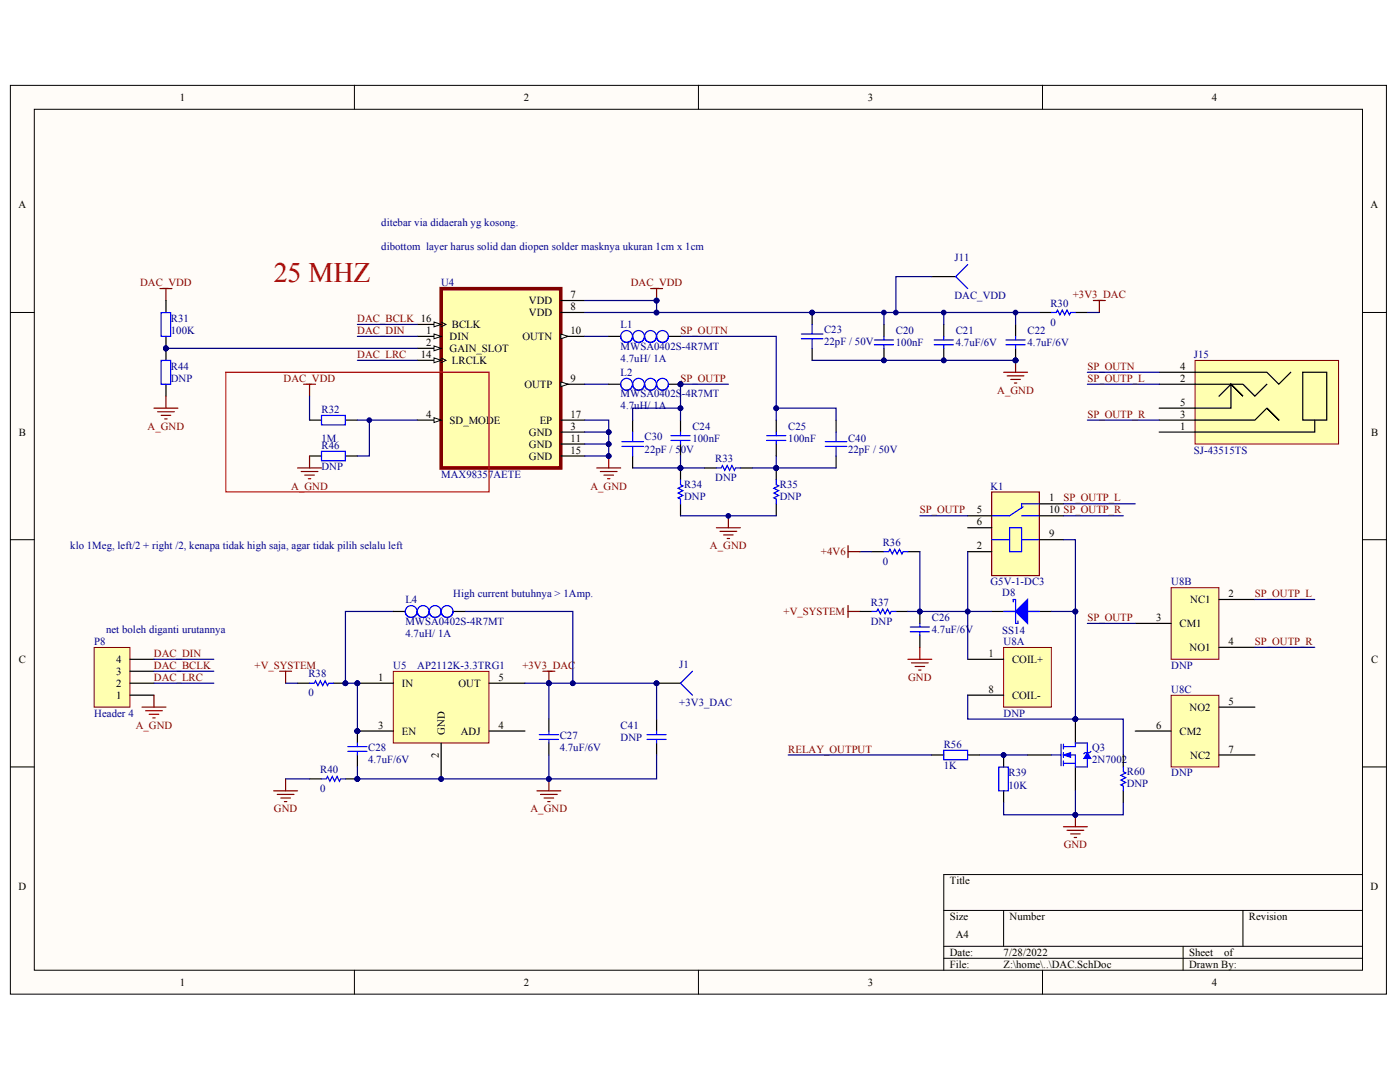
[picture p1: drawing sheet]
<svg xmlns="http://www.w3.org/2000/svg" width="279mm" height="216mm" viewBox="0 0 279 216" stroke-linecap="round" stroke-linejoin="round" font-family="sans-serif">
<defs><g id="words">
<text font-size="5.6" fill="#c00000" x="54.6" y="56.4">25 MHZ</text>
<g font-size="2.2">
<text x="35.9" y="20.1">1</text>
<text x="104.5" y="20.1">2</text>
<text x="173.2" y="20.1">3</text>
<text x="241.9" y="20.1">4</text>
<text x="3.7" y="41.6">A</text>
<text x="273.5" y="41.6">A</text>
<text x="113.9" y="59.5">7</text>
<text x="90.2" y="65.5">BCLK</text>
<text x="105.6" y="60.7">VDD</text>
<text x="105.6" y="63.1">VDD</text>
<text x="113.9" y="61.9">8</text>
<text x="84" y="71.4">14</text>
<text x="85" y="66.7">1</text>
<text x="85" y="69">2</text>
<text x="89.7" y="67.8">DIN</text>
<text x="89.7" y="70.3">GAIN_SLOT</text>
<text x="104.3" y="67.8">OUTN</text>
<text x="113.9" y="66.7">10</text>
<text x="90.2" y="72.6">LRCLK</text>
<text x="104.6" y="77.4">OUTP</text>
<text x="113.9" y="76.2">9</text>
<text x="235.5" y="73.8">4</text>
<text x="235.5" y="76.2">2</text>
<text x="85" y="83.4">4</text>
<text x="113.9" y="83.4">17</text>
<text x="235.5" y="81">5</text>
<text x="235.5" y="83.4">3</text>
<text x="3.8" y="86.9">B</text>
<text x="89.7" y="84.6">SD_MODE</text>
<text x="105.6" y="86.9">GND</text>
<text x="105.6" y="89.3">GND</text>
<text x="107.7" y="84.6">EP</text>
<text x="113.9" y="85.7">3</text>
<text x="113.9" y="88.1">11</text>
<text x="235.5" y="85.7">1</text>
<text x="273.6" y="86.9">B</text>
<text x="105.6" y="91.7">GND</text>
<text x="113.9" y="90.5">15</text>
<text x="209.4" y="100.1">1</text>
<text x="194.9" y="102.5">5</text>
<text x="194.9" y="104.8">6</text>
<text x="209.4" y="102.5">10 SP_OUTP_R</text>
<text x="209.4" y="107.2">9</text>
<text x="194.9" y="109.6">2</text>
<text x="245.2" y="119.2">2</text>
<text x="230.7" y="123.9">3</text>
<text x="235.4" y="125.1">CM1</text>
<text x="237.5" y="120.4">NC1</text>
<text x="197.3" y="131.1">1</text>
<text x="237.4" y="129.9">NO1</text>
<text x="245.2" y="128.7">4</text>
<text x="3.8" y="132.3">C</text>
<text x="23.2" y="137">2</text>
<text x="23.2" y="134.7">3</text>
<text x="23.2" y="132.3">4</text>
<text x="75.5" y="135.9">1</text>
<text x="80.2" y="137">IN</text>
<text x="91.5" y="137">OUT</text>
<text x="99.5" y="135.9">5</text>
<text x="202" y="132.3">COIL+</text>
<text x="273.6" y="132.3">C</text>
<text x="23.2" y="139.4">1</text>
<text x="197.3" y="138.3">8</text>
<text x="202" y="139.4">COIL-</text>
<text x="237.4" y="141.8">NO2</text>
<text x="245.2" y="140.6">5</text>
<text x="75.5" y="145.4">3</text>
<text x="80.2" y="146.6">EN</text>
<text x="92" y="146.6">ADJ</text>
<text x="99.5" y="145.4">4</text>
<text x="230.7" y="145.4">6</text>
<text x="235.4" y="146.6">CM2</text>
<text x="237.5" y="151.4">NC2</text>
<text x="245.2" y="150.2">7</text>
<text x="3.7" y="177.6">D</text>
<text x="189.6" y="176.4">Title</text>
<text x="273.5" y="177.6">D</text>
<text x="189.6" y="183.6">Size</text>
<text x="201.5" y="183.6">Number</text>
<text x="249.3" y="183.6">Revision</text>
<text x="189.6" y="190.7">Date:</text>
<text x="190.7" y="187.2">A4</text>
<text x="200.3" y="190.7">7/28/2022</text>
<text x="237.3" y="190.7">Sheet</text>
<text x="244.3" y="190.7">of</text>
<text x="35.9" y="196.7">1</text>
<text x="104.5" y="196.7">2</text>
<text x="173.2" y="196.7">3</text>
<text x="189.6" y="193.1">File:</text>
<text x="200.3" y="193.1">Z:\home\..\DAC.SchDoc</text>
<text x="237.3" y="193.1">Drawn By:</text>
<text x="241.9" y="196.7">4</text>
</g>
<g font-size="2.2" fill="#000080">
<text x="76.1" y="45.2">ditebar via didaerah yg kosong.</text>
<text x="76.1" y="49.9">dibottom layer harus solid dan diopen solder masknya ukuran 1cm x 1cm</text>
<text x="190.5" y="52.1">J11</text>
<text x="88" y="57.1">U4</text>
<text x="190.5" y="59.7">DAC_VDD</text>
<text x="34.1" y="64.3">R31</text>
<text x="123.9" y="65.5">L1</text>
<text x="209.6" y="61.2">R30</text>
<text x="209.6" y="65">0</text>
<text x="34.1" y="66.7">100K</text>
<text x="123.9" y="69.7">MWSA0402S-4R7MT</text>
<text x="164.5" y="66.4">C23</text>
<text x="164.5" y="68.8">22pF / 50V</text>
<text x="178.8" y="69">100nF</text>
<text x="178.8" y="66.7">C20</text>
<text x="190.7" y="69">4.7uF/6V</text>
<text x="190.7" y="66.7">C21</text>
<text x="205.1" y="69">4.7uF/6V</text>
<text x="205.1" y="66.7">C22</text>
<text x="238.3" y="71.4">J15</text>
<text x="34.1" y="76.2">DNP</text>
<text x="34.1" y="73.8">R44</text>
<text x="123.9" y="72.2">4.7uH/ 1A</text>
<text x="123.9" y="75">L2</text>
<text x="64.2" y="82.4">R32</text>
<text x="123.9" y="81.7">4.7uH/ 1A</text>
<text x="123.9" y="79.3">MWSA0402S-4R7MT</text>
<text x="64.2" y="88.1">1M</text>
<text x="64.2" y="89.6">R46</text>
<text x="128.6" y="87.9">C30</text>
<text x="138.2" y="88.1">100nF</text>
<text x="138.2" y="85.7">C24</text>
<text x="157.3" y="88.1">100nF</text>
<text x="157.3" y="85.7">C25</text>
<text x="169.2" y="88.1">C40</text>
<text x="64.2" y="93.8">DNP</text>
<text x="88" y="95.3">MAX98357AETE</text>
<text x="128.6" y="90.3">22pF / 50V</text>
<text x="142.7" y="92.2">R33</text>
<text x="169.2" y="90.3">22pF / 50V</text>
<text x="238.3" y="90.5">SJ-43515TS</text>
<text x="136.5" y="97.4">R34</text>
<text x="136.5" y="99.8">DNP</text>
<text x="142.7" y="96">DNP</text>
<text x="155.6" y="97.4">R35</text>
<text x="155.6" y="99.8">DNP</text>
<text x="197.7" y="97.7">K1</text>
<text x="14" y="109.6">klo 1Meg, left/2 + right /2, kenapa tidak high saja, agar tidak pilih selalu left</text>
<text x="176.2" y="108.9">R36</text>
<text x="176.2" y="112.7">0</text>
<text x="90.4" y="119.2">High current butuhnya &gt; 1Amp.</text>
<text x="197.7" y="116.8">G5V-1-DC3</text>
<text x="200" y="118.9">D8</text>
<text x="233.7" y="116.8">U8B</text>
<text x="80.9" y="120.4">L4</text>
<text x="80.9" y="124.7">MWSA0402S-4R7MT</text>
<text x="173.8" y="120.8">R37</text>
<text x="173.8" y="124.7">DNP</text>
<text x="186" y="123.9">C26</text>
<text x="18.8" y="128.7">P8</text>
<text x="21.2" y="126.3">net boleh diganti urutannya</text>
<text x="80.9" y="127">4.7uH/ 1A</text>
<text x="186" y="126.3">4.7uF/6V</text>
<text x="200" y="126.6">SS14</text>
<text x="200.3" y="128.7">U8A</text>
<text x="61.6" y="135.1">R38</text>
<text x="78.5" y="133.5">U5</text>
<text x="83.3" y="133.5">AP2112K-3.3TRG1</text>
<text x="135.6" y="133.2">J1</text>
<text x="233.7" y="133.5">DNP</text>
<text x="18.8" y="143">Header 4</text>
<text x="61.6" y="139">0</text>
<text x="135.6" y="140.9">+3V3_DAC</text>
<text x="200.3" y="143">DNP</text>
<text x="233.7" y="138.3">U8C</text>
<text x="73.5" y="150">C28</text>
<text x="111.7" y="147.5">C27</text>
<text x="111.7" y="150">4.7uF/6V</text>
<text x="123.9" y="147.8">DNP</text>
<text x="123.9" y="145.4">C41</text>
<text x="188.3" y="149.2">R56</text>
<text x="217.9" y="150">Q3</text>
<text x="63.9" y="154.2">R40</text>
<text x="73.5" y="152.3">4.7uF/6V</text>
<text x="188.3" y="153.5">1K</text>
<text x="201.3" y="154.9">R39</text>
<text x="217.9" y="152.3">2N7002</text>
<text x="224.9" y="154.7">R60</text>
<text x="233.7" y="154.9">DNP</text>
<text x="63.9" y="158.1">0</text>
<text x="201.3" y="157.3">10K</text>
<text x="224.9" y="157.1">DNP</text>
</g>
<g font-size="2.2" fill="#800000">
<text x="28" y="57.1">DAC_VDD</text>
<text x="125.9" y="57.1">DAC_VDD</text>
<text x="214.1" y="59.5">+3V3_DAC</text>
<text x="71.3" y="64.3">DAC_BCLK 16</text>
<text x="71.3" y="66.7">DAC_DIN</text>
<text x="71.3" y="71.4">DAC_LRC</text>
<text x="135.8" y="66.7">SP_OUTN</text>
<text x="56.6" y="76.2">DAC_VDD</text>
<text x="135.8" y="76.2">SP_OUTP</text>
<text x="217" y="73.8">SP_OUTN</text>
<text x="217" y="76.2">SP_OUTP_L</text>
<text x="199" y="78.6">A_GND</text>
<text x="217" y="83.4">SP_OUTP_R</text>
<text x="29.4" y="85.7">A_GND</text>
<text x="58.1" y="97.7">A_GND</text>
<text x="117.8" y="97.7">A_GND</text>
<text x="212.2" y="100.1">SP_OUTP_L</text>
<text x="183.6" y="102.5">SP_OUTP</text>
<text x="141.7" y="109.6">A_GND</text>
<text x="163.8" y="110.8">+4V6</text>
<text x="250.4" y="119.2">SP_OUTP_L</text>
<text x="156.4" y="122.7">+V_SYSTEM</text>
<text x="217" y="123.9">SP_OUTP</text>
<text x="30.7" y="131.1">DAC_DIN</text>
<text x="250.4" y="128.7">SP_OUTP_R</text>
<text x="30.7" y="135.9">DAC_LRC</text>
<text x="30.7" y="133.5">DAC_BCLK</text>
<text x="50.8" y="133.5">+V_SYSTEM</text>
<text x="104.3" y="133.5">+3V3_DAC</text>
<text x="181.2" y="135.9">GND</text>
<text x="27.1" y="145.4">A_GND</text>
<text x="157.3" y="150.2">RELAY_OUTPUT</text>
<text x="54.7" y="162.1">GND</text>
<text x="105.9" y="162.1">A_GND</text>
<text x="212.3" y="169.3">GND</text>
</g>
<g font-size="2.1">
<text x="88.8" y="146.6" transform="rotate(-90 88.8 146.6)">GND</text>
<text x="87.6" y="151.3" transform="rotate(-90 87.6 151.3)">2</text>
</g>
</g></defs>
<g fill="#fffcf8" stroke="#000" stroke-width=".2">
<path d="M2.1 17h274.6v181.4h-274.6z"/>
<path d="M6.8 21.8h265.1v171.8h-265.1z"/>
</g>
<g fill="none" stroke="#000" stroke-width=".2">
<path d="M70.7 17v4.8M139.4 17v4.8M208.1 17v4.8M2.1 62.4h4.7M271.9 62.4h4.8M2.1 107.7h4.7M271.9 107.7h4.8M2.1 153h4.7M271.9 153h4.8M271.9 174.5h-83.5v19.1M70.7 193.6v4.8M139.4 193.6v4.8"/>
<path d="M188.4 181.7h83.5M188.4 188.8h83.5M188.4 191.2h83.5M200.3 181.7v7.1M208.1 193.6v4.8M236.1 188.8v4.8M248.1 181.7v7.1"/>
</g>
<path d="M88 57.6h23.9v35.8h-23.9z" fill="#ffffb0" stroke="#800000" stroke-width=".72"/>
<path d="M83.3 64.7h4.7" fill="none" stroke="#000" stroke-width=".24"/>
<path d="M88 64.3l1 .4-1 .5" fill="none" stroke="#000" stroke-width=".2"/>
<path d="M86.6 64.3l1.4 .4-1.4 .5z" fill="#fffcf8"/>
<path d="M86.6 64.3l1.4 .4-1.4 .5z" fill="none" stroke="#000" stroke-width=".2"/>
<path d="M83.3 67.1h4.7" fill="none" stroke="#000" stroke-width=".24"/>
<path d="M86.6 66.6l1.4 .5-1.4 .5z" fill="#fffcf8"/>
<path d="M86.6 66.6l1.4 .5-1.4 .5z" fill="none" stroke="#000" stroke-width=".2"/>
<path d="M83.3 69.5h4.7" fill="none" stroke="#000" stroke-width=".24"/>
<path d="M86.6 69l1.4 .5-1.4 .5z" fill="#fffcf8"/>
<path d="M86.6 69l1.4 .5-1.4 .5zM88 71.4l1 .5-1 .5" fill="none" stroke="#000" stroke-width=".2"/>
<path d="M83.3 71.9h4.7" fill="none" stroke="#000" stroke-width=".24"/>
<path d="M86.6 71.4l1.4 .5-1.4 .5z" fill="#fffcf8"/>
<path d="M86.6 71.4l1.4 .5-1.4 .5z" fill="none" stroke="#000" stroke-width=".2"/>
<path d="M83.3 83.8h4.7" fill="none" stroke="#000" stroke-width=".24"/>
<path d="M86.6 83.4l1.4 .4-1.4 .5z" fill="#fffcf8"/>
<path d="M86.6 83.4l1.4 .4-1.4 .5z" fill="none" stroke="#000" stroke-width=".2"/>
<path d="M111.9 60h4.8M111.9 62.4h4.8M111.9 67.1h4.8" fill="none" stroke="#000" stroke-width=".24"/>
<path d="M111.9 66.6l1.5 .5-1.5 .5z" fill="#fffcf8"/>
<path d="M111.9 66.6l1.5 .5-1.5 .5z" fill="none" stroke="#000" stroke-width=".2"/>
<path d="M111.9 76.7h4.8" fill="none" stroke="#000" stroke-width=".24"/>
<path d="M111.9 76.2l1.5 .5-1.5 .4z" fill="#fffcf8"/>
<path d="M111.9 76.2l1.5 .5-1.5 .4z" fill="none" stroke="#000" stroke-width=".2"/>
<path d="M61.8 83.8h2.4M68.9 83.8h2.4M111.9 83.8h4.8M111.9 86.2h4.8M111.9 88.6h4.8M111.9 91h4.8" fill="none" stroke="#000" stroke-width=".24"/>
<path d="M31.9 57.6h2.4M33.1 57.6v2.4M129.8 57.6h2.4M131 57.6v2.4M60.6 76.7h2.4M61.8 76.7v2.4M119.1 93.4h4.8M119.8 94.1h3.4M120.5 94.8h1.9M121.2 95.5h.5M121.5 91v2.4" fill="none" stroke="#800000" stroke-width=".24"/>
<g fill="#000080" stroke="#000080" stroke-width=".2">
<circle cx="121.5" cy="91" r=".47"/>
<circle cx="131" cy="60" r=".47"/>
</g>
<path d="M64.2 82.9h4.7v1.9h-4.7z" fill="none" stroke="#00f" stroke-width=".24"/>
<path d="M45.1 74.3h52.5v23.8h-52.5z" fill="none" stroke="#f00" stroke-width=".24"/>
<path d="M197.9 98.2h9.5v16.7h-9.5z" fill="#ffffb0" stroke="#800000" stroke-width=".24"/>
<g fill="none" stroke="#00f" stroke-width=".24">
<path d="M197.9 107.7h3.6M201.5 105.3h2.4v4.8h-2.4zM203.9 107.7h3.6M203.9 102.9h3.6M204.2 101.1l-2.7 1.8h-3.6M207.5 100.5h-3.6v.9M209.8 150.6h2M211.8 148.5v4.3M212.2 149h2.4M212.2 150.6h2.4v2.4M212.2 152.3h2.4M212.2 148.5v1"/>
<path d="M212.2 150.2v.9M212.2 151.8v1"/>
</g>
<path d="M193.1 102.9h4.8M193.1 105.3h4.8M193.1 110.1h4.8M207.5 102.9h4.7M207.5 100.5h4.7M207.5 107.7h4.7M205.1 150.6h4.7M214.6 143.5v4.8M214.6 153v4.8" fill="none" stroke="#000" stroke-width=".24"/>
<path d="M212.2 165h4.8M212.9 165.7h3.4M213.7 166.4h1.9M214.4 167.1h.5M214.6 162.6v2.4" fill="none" stroke="#800000" stroke-width=".24"/>
<g fill="#000080" stroke="#000080" stroke-width=".2">
<circle cx="214.6" cy="162.6" r=".47"/>
<circle cx="214.6" cy="143.5" r=".47"/>
</g>
<path d="M212.2 150.6l1.5-.4v.9z" fill="#00f"/>
<path d="M212.2 150.6l1.5-.4v.9z" fill="none" stroke="#00f" stroke-width=".2"/>
<path d="M214.6 148.3v.7M214.6 153h2.4" fill="none" stroke="#00f" stroke-width=".24"/>
<path d="M217 150.2l.7 1.2h-1.4z" fill="#00f"/>
<path d="M217 150.2l.7 1.2h-1.4z" fill="none" stroke="#00f" stroke-width=".2"/>
<g fill="none" stroke="#00f" stroke-width=".24">
<path d="M159.9 67.6h4.3M159.9 66.6h4.3M162.1 64.7v1.9M162.1 67.6v1.9M209.8 62.4h1l.2-.5 .5 .9 .5-.9 .5 .9 .4-.9 .5 .9 .3-.4h.9M133.9 86.9h3.8M133.9 87.9h3.8M135.8 95.8v.9l.5 .3-1 .4 1 .5-1 .5 1 .5-1 .4 .5 .3v.9M135.8 86.2v.7M135.8 87.9v.7M143 93.4h.9l.3-.5 .4 1 .5-1 .5 1 .5-1 .5 1 .2-.5h1M154.9 95.8v.9l.5 .3-1 .4 1 .5-1 .5 1 .5-1 .4 .5 .3v.9"/>
<path d="M176.4 110.1h1l.2-.5 .5 1 .5-1 .4 1 .5-1 .5 1 .2-.5h1M138.2 133.9l-2.4 2.4 2.4 2.4M181.7 125.1h3.8M181.7 126.1h3.8M183.6 124.4v.7M183.6 126.1v.7M69.4 149h3.8M69.4 149.9h3.8M71.3 148.3v.7M71.3 149.9v.7M199.3 153.1h1.9v4.7h-1.9zM214.6 148.3h2.4v1.9"/>
<path d="M217 151.4v1.6M217.7 149.9l-.2 .3h-1l-.2 .2"/>
</g>
<g fill="#000080" stroke="#000080" stroke-width=".2">
<circle cx="214.6" cy="143.5" r=".47"/>
<circle cx="183.6" cy="122" r=".47"/>
<circle cx="200.3" cy="150.7" r=".47"/>
<circle cx="162.1" cy="62.4" r=".47"/>
<circle cx="202.7" cy="71.9" r=".47"/>
<circle cx="154.9" cy="93.4" r=".47"/>
<circle cx="135.8" cy="93.4" r=".47"/>
<circle cx="145.4" cy="102.9" r=".47"/>
<circle cx="131" cy="136.3" r=".47"/>
<circle cx="71.3" cy="145.9" r=".47"/>
</g>
<g fill="none" stroke="#000" stroke-width=".24">
<path d="M162.1 62.4v2.3M162.1 69.5v2.4M207.5 62.4h2.3M214.6 62.4h2.4M135.8 83.8v2.4M135.8 88.6v2.4M135.8 93.4v2.4M140.6 93.4h2.4M147.8 93.4h2.3M154.9 93.4v2.4M135.8 100.5v2.4M154.9 100.5v2.4"/>
<path d="M174 110.1h2.4M181.2 110.1h2.4M131 136.3h4.8M183.6 122v2.4M183.6 126.8v2.4M71.3 145.9v2.4M71.3 150.6v2.4M200.3 150.6v2.4M200.3 157.8v2.4"/>
</g>
<g fill="none" stroke="#800000" stroke-width=".24">
<path d="M218.2 60h2.4M219.4 60v2.4M200.3 74.3h4.8M201 75h3.4M201.7 75.7h1.9M202.4 76.4h.5M202.7 71.9v2.4M143 105.3h4.8M143.7 106h3.3M144.4 106.7h1.9M145.1 107.5h.5M145.4 102.9v2.4"/>
<path d="M181.2 131.6h4.8M181.9 132.3h3.3M182.6 133h1.9M183.3 133.7h.5M183.6 129.2v2.4"/>
</g>
<path d="M78.5 134h19.1v14.3h-19.1z" fill="#ffffb0" stroke="#800000" stroke-width=".2"/>
<g fill="none" stroke="#000" stroke-width=".24">
<path d="M59.4 136.3h2.4M66.6 136.3h2.3M71.3 136.3h7.2M97.6 136.3h7.2M197.9 122h4.8M205.1 122h4.7M61.8 155.4h2.4M68.9 155.4h2.4M71.3 145.9h7.2M88 148.3v7.1M97.6 145.9h7.2M109.5 143.5v2.4"/>
<path d="M109.5 148.3v2.3"/>
</g>
<g fill="#000080" stroke="#000080" stroke-width=".2">
<circle cx="71.3" cy="136.3" r=".47"/>
<circle cx="88" cy="155.4" r=".47"/>
<circle cx="71.3" cy="145.9" r=".47"/>
<circle cx="109.5" cy="136.3" r=".47"/>
<circle cx="109.5" cy="155.4" r=".47"/>
<circle cx="71.3" cy="155.4" r=".47"/>
<circle cx="68.9" cy="136.3" r=".47"/>
</g>
<g fill="none" stroke="#800000" stroke-width=".24">
<path d="M55.8 133.9h2.4M57 133.9v2.4M108.3 133.9h2.4M109.5 133.9v2.4M54.6 157.8h4.8M55.3 158.5h3.4M56 159.2h2M56.8 160h.4M57 155.4v2.4M107.2 157.8h4.7M107.9 158.5h3.3M108.6 159.2h1.9"/>
<path d="M109.3 160h.5M109.5 155.4v2.4"/>
</g>
<path d="M61.8 136.3h.9l.3-.5 .4 1 .5-1 .5 1 .5-1 .5 1 .2-.5h1M200.3 122h2.4M202.2 120.1v-.5h.5v4.8h.5v-.5M205.1 122h2.4M64.2 155.4h.9l.3-.5 .4 1 .5-1 .5 1 .5-1 .4 1 .3-.5h.9M107.6 146.6h3.9M107.6 147.5h3.9M109.5 145.9v.7M109.5 147.5v.8" fill="none" stroke="#00f" stroke-width=".24"/>
<path d="M202.7 122l2.4-2.4v4.8z" fill="#00f"/>
<path d="M174 122h1l.2-.5 .5 1 .5-1 .4 1 .5-1 .5 1 .2-.5h1M202.7 122l2.4-2.4v4.8zM188.4 149.7h4.7v1.9h-4.7z" fill="none" stroke="#00f" stroke-width=".24"/>
<path d="M169.2 120.8v2.4M169.2 122h2.4" fill="none" stroke="#800000" stroke-width=".24"/>
<path d="M171.6 122h2.4M178.8 122h2.4M186 150.6h2.4M193.1 150.6h2.4" fill="none" stroke="#000" stroke-width=".24"/>
<g fill="none" stroke="#000080" stroke-width=".24">
<path d="M116.7 60h14.3v2.4h76.5M33.1 69.5h50.2M61.8 79.1v4.7M71.3 64.7h12M71.3 67.1h12M71.3 71.9h12M116.7 67.1h4.8M116.7 76.7h4.8M116.7 62.4h14.3M217 62.4h2.4M71.3 83.8h12M116.7 88.6h4.8v2.4h-4.8"/>
<path d="M116.7 86.2h4.8v2.4M116.7 83.8h4.8v2.4M135.8 91v2.4h4.8M154.9 91v2.4h-4.8M135.8 102.9h19.1M171.6 110.1h2.4M183.6 102.9h9.5M183.6 110.1v11.9M193.1 110.1v11.9M212.2 107.7h2.4v14.3h-4.8M212.2 102.9h12M212.2 100.5h14.4"/>
<path d="M57 136.3h2.4M78.5 122h-9.6v14.3h2.4v9.6M92.8 122h21.5v14.3h-4.8M104.8 136.3h4.7M109.5 136.3v7.2M181.2 122h16.7M57 155.4h4.8M157.3 150.6h28.7M195.5 150.6h9.6M214.6 157.8v4.8h-14.3v-2.4"/>
</g>
<g fill="#000080" stroke="#000080" stroke-width=".2">
<circle cx="121.5" cy="88.6" r=".47"/>
<circle cx="121.5" cy="91" r=".47"/>
<circle cx="121.5" cy="86.2" r=".47"/>
<circle cx="33.1" cy="69.5" r=".47"/>
<circle cx="214.6" cy="122" r=".47"/>
<circle cx="214.6" cy="162.6" r=".47"/>
<circle cx="131" cy="62.4" r=".47"/>
<circle cx="131" cy="60" r=".47"/>
<circle cx="135.8" cy="93.4" r=".47"/>
<circle cx="154.9" cy="93.4" r=".47"/>
<circle cx="109.5" cy="136.3" r=".47"/>
<circle cx="71.3" cy="145.9" r=".47"/>
<circle cx="71.3" cy="136.3" r=".47"/>
<circle cx="183.6" cy="122" r=".47"/>
<circle cx="193.1" cy="122" r=".47"/>
<circle cx="68.9" cy="136.3" r=".47"/>
<circle cx="114.3" cy="136.3" r=".47"/>
</g>
<path d="M200.3 129.2h9.5v11.9h-9.5z" fill="#ffffb0" stroke="#800000" stroke-width=".2"/>
<path d="M193.1 131.6h7.2M193.1 138.7h7.2" fill="none" stroke="#000" stroke-width=".24"/>
<path d="M233.7 117.3h9.6v14.3h-9.6z" fill="#ffffb0" stroke="#800000" stroke-width=".2"/>
<path d="M243.3 119.6h7.1M226.6 124.4h7.1M243.3 129.2h7.1" fill="none" stroke="#000" stroke-width=".24"/>
<path d="M233.7 138.7h9.6v14.3h-9.6z" fill="#ffffb0" stroke="#800000" stroke-width=".2"/>
<path d="M131 143.5v2.4M131 148.3v2.3M226.6 145.9h7.1M243.3 141.1h7.1M243.3 150.6h7.1" fill="none" stroke="#000" stroke-width=".24"/>
<path d="M250.4 119.6h12M193.1 122v9.6M214.6 122v21.5h-21.5v-4.8M217 124.4h9.6M250.4 129.2h12M109.5 150.6v4.8M131 150.6v4.8h-59.7v-2.4" fill="none" stroke="#000080" stroke-width=".24"/>
<g fill="#000080" stroke="#000080" stroke-width=".2">
<circle cx="193.1" cy="122" r=".47"/>
<circle cx="214.6" cy="143.5" r=".47"/>
<circle cx="214.6" cy="122" r=".47"/>
<circle cx="71.3" cy="155.4" r=".47"/>
<circle cx="109.5" cy="155.4" r=".47"/>
</g>
<path d="M129.1 146.6h3.8M129.1 147.5h3.8M131 145.9v.7M131 147.5v.8" fill="none" stroke="#00f" stroke-width=".24"/>
<path d="M18.8 129.2h7.1v11.9h-7.1z" fill="#ffffb0" stroke="#800000" stroke-width=".2"/>
<g fill="none" stroke="#000" stroke-width=".24">
<path d="M33.1 60v2.4M186 55.2h4.7M33.1 67.1v4.8M33.1 76.7v2.4M121.5 67.1h2.4M121.5 76.7h2.4M133.4 67.1h2.4M133.4 76.7h2.4M176.4 64.7v2.4M176.4 69.5v2.4M188.4 64.7v2.4M188.4 69.5v2.4"/>
<path d="M202.7 64.7v2.4M202.7 69.5v2.4M61.8 91h2.4M68.9 91h2.4M126.3 83.8v2.4M126.3 91v2.4M154.9 83.8v2.4M154.9 88.6v2.4M166.9 83.8v2.4M166.9 91v2.4M26 138.7h4.7M26 136.3h4.7"/>
<path d="M26 133.9h4.7M26 131.6h4.7M78.5 122h2.4M90.4 122h2.4"/>
</g>
<g fill="none" stroke="#800000" stroke-width=".24">
<path d="M33.1 79.1v2.3M30.7 81.4h4.8M31.4 82.2h3.4M32.2 82.9h1.9M32.9 83.6h.5M59.4 93.4h4.8M60.1 94.1h3.3M60.8 94.8h1.9M61.5 95.5h.5M61.8 91v2.4M30.7 138.7v2.4M28.3 141.1h4.8"/>
<path d="M29.1 141.8h3.3M29.8 142.5h1.9M30.5 143.2h.5"/>
</g>
<g fill="none" stroke="#000080" stroke-width=".24">
<path d="M186 55.2h-7.2v7.2M135.8 67.1h19.1v14.3h12v2.4M145.4 76.7h-9.6v4.7h-9.5v2.4M162.1 71.9h40.6M176.4 62.4v2.3M188.4 62.4v2.3M202.7 62.4v2.3M73.7 83.8v7.2h-2.4M126.3 93.4h9.5M135.8 81.4v2.4M154.9 93.4h12M154.9 81.4v2.4"/>
<path d="M30.7 131.6h12M30.7 133.9h12M30.7 136.3h12M114.3 136.3h16.7v7.2"/>
</g>
<g fill="#000080" stroke="#000080" stroke-width=".2">
<circle cx="33.1" cy="69.5" r=".47"/>
<circle cx="154.9" cy="93.4" r=".47"/>
<circle cx="135.8" cy="93.4" r=".47"/>
<circle cx="135.8" cy="81.5" r=".47"/>
<circle cx="135.8" cy="76.7" r=".47"/>
<circle cx="154.9" cy="81.5" r=".47"/>
<circle cx="176.4" cy="71.9" r=".47"/>
<circle cx="188.3" cy="71.9" r=".47"/>
<circle cx="176.4" cy="62.4" r=".47"/>
<circle cx="188.3" cy="62.4" r=".47"/>
<circle cx="202.7" cy="71.9" r=".47"/>
<circle cx="202.7" cy="62.4" r=".47"/>
<circle cx="73.7" cy="83.8" r=".47"/>
<circle cx="178.8" cy="62.4" r=".47"/>
<circle cx="114.3" cy="136.3" r=".47"/>
<circle cx="131" cy="136.3" r=".47"/>
</g>
<g fill="none" stroke="#00f" stroke-width=".24">
<path d="M193.1 52.8l-2.4 2.4 2.4 2.4M32.2 62.4h1.8v4.7h-1.8zM32.2 71.9h1.8v4.8h-1.8zM123.9 67.1a1.18 1.18 0 0 0 1.6 1.1 1.18 1.18 0 0 0 .4-1.9 1.18 1.18 0 0 0-2 .5 1.18 1.18 0 0 0 1 1.5 1.18 1.18 0 0 0 1.3-1.2M123.9 76.7a1.18 1.18 0 0 0 1.6 1.1 1.18 1.18 0 0 0 .4-2 1.18 1.18 0 0 0-2 .5 1.18 1.18 0 0 0 1 1.5 1.18 1.18 0 0 0 1.3-1.1M126.3 67.1a1.18 1.18 0 0 0 1.6 1.1 1.18 1.18 0 0 0 .3-1.9 1.18 1.18 0 0 0-1.9 .5 1.18 1.18 0 0 0 1 1.5 1.18 1.18 0 0 0 1.3-1.2 1.2 1.2 0 0 0 1.6 1.2 1.2 1.2 0 0 0 .5-1.9 1.2 1.2 0 0 0-2 .4 1.18 1.18 0 0 0 .9 1.5 1.18 1.18 0 0 0 1.4-1.2 1.2 1.2 0 0 0 1.6 1.2 1.2 1.2 0 0 0 .5-1.9 1.2 1.2 0 0 0-2 .4 1.18 1.18 0 0 0 .9 1.5 1.18 1.18 0 0 0 1.4-1.2M126.3 76.7a1.18 1.18 0 0 0 1.6 1.1 1.18 1.18 0 0 0 .3-2 1.18 1.18 0 0 0-1.9 .5 1.18 1.18 0 0 0 1 1.5 1.18 1.18 0 0 0 1.3-1.1 1.2 1.2 0 0 0 1.6 1.2 1.2 1.2 0 0 0 .5-2 1.2 1.2 0 0 0-2 .4 1.18 1.18 0 0 0 .9 1.5 1.18 1.18 0 0 0 1.4-1.1 1.2 1.2 0 0 0 1.6 1.2 1.2 1.2 0 0 0 .5-2 1.2 1.2 0 0 0-2 .4 1.18 1.18 0 0 0 .9 1.5 1.18 1.18 0 0 0 1.4-1.1M174.5 67.8h3.8M174.5 68.8h3.8M176.4 67.1v.7M176.4 68.8v.7M186.4 67.8h3.9"/>
<path d="M186.4 68.8h3.9M188.4 67.1v.7M188.4 68.8v.7M200.8 67.8h3.8M200.8 68.8h3.8M202.7 67.1v.7M202.7 68.8v.7M64.2 90.1h4.7v1.8h-4.7zM124.1 89.1h4.3M124.1 88.1h4.3M126.3 86.2v1.9M126.3 89.1v1.9"/>
<path d="M153 86.9h3.8M153 87.9h3.8M154.9 86.2v.7M154.9 87.9v.7M164.7 89.1h4.3M164.7 88.1h4.3M166.9 86.2v1.9M166.9 89.1v1.9M80.9 122a1.18 1.18 0 0 0 1.6 1.1 1.18 1.18 0 0 0 .4-1.9 1.18 1.18 0 0 0-2 .4 1.18 1.18 0 0 0 1 1.6 1.18 1.18 0 0 0 1.3-1.2M83.3 122a1.18 1.18 0 0 0 1.6 1.1 1.18 1.18 0 0 0 .4-1.9 1.18 1.18 0 0 0-2 .4 1.18 1.18 0 0 0 1 1.6 1.18 1.18 0 0 0 1.3-1.2M85.7 122a1.18 1.18 0 0 0 1.6 1.1 1.18 1.18 0 0 0 .3-1.9 1.18 1.18 0 0 0-1.9 .4 1.18 1.18 0 0 0 1 1.6 1.18 1.18 0 0 0 1.3-1.2M88 122a1.18 1.18 0 0 0 1.7 1.1 1.18 1.18 0 0 0 .3-1.9 1.18 1.18 0 0 0-1.9 .4 1.18 1.18 0 0 0 .9 1.6 1.18 1.18 0 0 0 1.4-1.2"/>
</g>
<path d="M238.5 71.9h28.6v16.7h-28.6z" fill="#ffffb0" stroke="#800000" stroke-width=".2"/>
<path d="M231.3 74.3h21.5l2.4 2.4 2.4-2.4M231.3 76.7h16.8l2.3 2.4 2.4-2.4M243.3 79.1l2.4-2.4 2.4 2.4-2.4-2.4v4.7h-14.4M260 74.3h4.8v9.5h-4.8zM252.8 81.4l-2.4 2.4h-19.1M255.2 83.8l-2.4-2.4 2.4 2.4M262.4 83.8v2.4h-31.1M224.2 150.6v2.4M224.2 157.8v2.4" fill="none" stroke="#000" stroke-width=".24"/>
<path d="M217 74.3h14.3M217 76.7h14.3M217 83.8h14.3M214.6 143.5h9.6v7.1M224.2 160.2v2.4h-9.6" fill="none" stroke="#000080" stroke-width=".24"/>
<path d="M224.2 153v1l.5 .2-1 .5 1 .5-1 .5 1 .4-1 .5 .5 .2v1" fill="none" stroke="#00f" stroke-width=".24"/>
<g fill="#000080" stroke="#000080" stroke-width=".2">
<circle cx="214.6" cy="162.6" r=".47"/>
<circle cx="214.6" cy="143.5" r=".47"/>
</g>
<path d="M169.2 108.9v2.4M169.2 110.1h2.4" fill="none" stroke="#800000" stroke-width=".24"/>
<use href="#words"/>
</svg>
